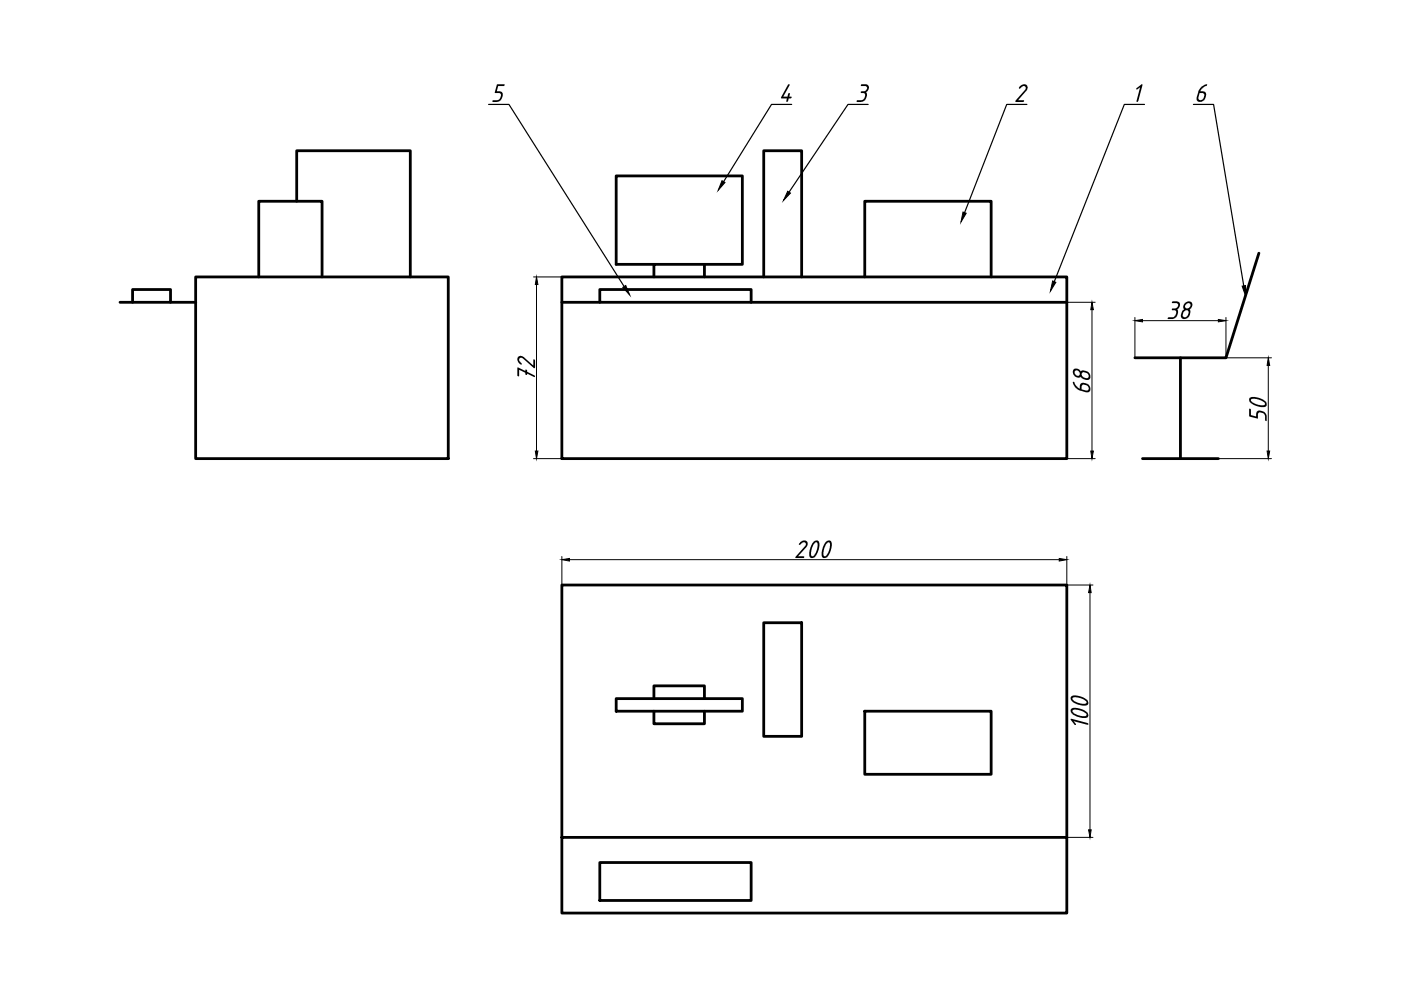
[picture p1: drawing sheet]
<svg xmlns="http://www.w3.org/2000/svg" width="297mm" height="210mm" viewBox="0 0 297 210" stroke-linecap="round" stroke-linejoin="round" font-family="sans-serif">
<g fill="none" stroke="#000" stroke-width=".59">
<path d="M41.5 58.7h53.5v38.5h-53.5zM54.9 58.7v-16h13.4v16M62.9 42.7v-10.7h24.1v26.7M119.1 58.7h107.1v38.5h-107.1zM138.6 58.7v-2.7h10.8v2.7M138.6 56h-8v-18.7h26.8v18.7h-8M161.9 58.7v-26.7h8.1v26.7M183.3 58.7v-16h26.8v16M266.9 53.7l-7 22.2h-19.3M25.4 64.1h16.1M28.1 64.1v-2.7h8.1v2.7M119.1 64.1h107.1"/>
<path d="M127.2 64.1v-2.7h32.1v2.7M250.3 75.9v21.3M242.2 97.2h16.1M161.9 132h8.1v24.1h-8.1zM130.6 148.1h26.8v2.7h-26.8zM138.6 150.8v2.7h10.8v-2.7M138.6 148.1v-2.7h10.8v2.7M183.3 150.8h26.8v13.4h-26.8zM119.1 177.5h107.1v-53.5h-107.1v69.6h107.1v-16.1M127.2 182.9h32.1v8h-32.1z"/>
</g>
<g fill="none" stroke="#000" stroke-width=".21">
<path d="M113.1 58.7h6M113.7 60.3v35.3M226.2 64.1h6M231.5 65.7v29.9M240.6 67.3v8.6M242.2 68h16.1M259.9 67.3v8.6h9.7M268.9 77.5v18.1M113.1 97.2h6M226.2 97.2h6M258.3 97.2h11.3M119.1 118v6"/>
<path d="M120.7 118.7h103.9M226.2 118v6h5.5M231.1 125.6v50.3M226.2 177.5h5.5"/>
</g>
<path d="M113.7 58.7l.3 1.6h-.5zM231.5 64.1l.3 1.6h-.5zM240.6 68l1.6-.3v.5zM258.3 67.7l1.6 .3-1.6 .2zM268.9 75.9l.3 1.6h-.6zM113.5 95.6h.5l-.3 1.6zM231.3 95.6h.5l-.3 1.6zM268.6 95.6h.6l-.3 1.6zM119.1 118.7l1.6-.3v.6zM224.6 118.4l1.6 .3-1.6 .3zM231.1 124l.3 1.6h-.6zM230.8 175.9h.6l-.3 1.6z" fill="#000" stroke="#000" stroke-width=".21"/>
<g fill="#000">
<path d="M109.9 75.6l.5-.2 .7 .3 2 1.8v-1.3h.3v1.8l-.2 .1-2.4-2.2a.49 .49 0 0 0-.7 .2 .49 .49 0 0 0 .2 .7l.1 .1a.23 .23 0 0 1 .2 .3 .23 .23 0 0 1-.2 .2 .23 .23 0 0 1-.2-.3l-.5-.8zM109.7 78l.2-.1 1.5 .8v-.3h.3l.1 .4 1.7 1-.2 .2-1.5-.8v.2l-.3 .1-.1-.1v-.4l-1.3-.6v1.3l-.2 .1-.2-.1zM248.5 64l.2-.1 1.2 .1 .3 .4-.1 .6-.2 .3a.34 .34 0 0 0-.3 .3 .34 .34 0 0 0 .2 .4l-.2 .9-.4 .5-.6 .2h-1l.2-.3 1.1-.1 .3-.3 .2-.6a.45 .45 0 0 0-.4-.5h-.5v-.3l.8-.2a.53 .53 0 0 0 .5-.5 .53 .53 0 0 0-.5-.5h-.8zM264.8 86.7h.3l.1 .2v1.1l1.1 .3 .1-.8 .3-.4 .5-.1 .9 .4 .5 .7-.1 1.2-.3-.2v-.9l-.2-.4-.7-.3a.4 .4 0 0 0-.6 .4l-.1 .9-1.7-.5zM169.5 115.2l.6-.5 .6-.1 .5 .3v.6l-2 2.4h1.2l.1 .3-1.8 .1v-.3l1.9-2.2a.48 .48 0 0 0 .1-.7 .48 .48 0 0 0-.7 .1l-.3 .3a.18 .18 0 0 1-.3 0 .18 .18 0 0 1 .1-.3zM227 152.4l3.5 .9 .3 .3-.3 .1-2.9-.8 .5 .6v.2h-.2l-.9-1z"/>
<path d="M229.5 79a.65 .65 0 0 0 .4 1.1l.4 .1a.57 .57 0 0 0 .6-.6 .57 .57 0 0 0-.6-.6zM227.6 78.3l.3-.2 .8 .2a.45 .45 0 0 0 .7 .3h.7l.6 .3 .5 .7-.1 .6-.3 .3-.5 .1-.7-.3a.5 .5 0 0 0-.8-.2l-.5-.1-.6-.5-.2-.5zM227.9 78.7a.63 .63 0 0 0 .2 .8 .63 .63 0 0 0 .8-.1v-.5a.59 .59 0 0 0-1-.2z"/>
<path d="M251.1 66l-.3 .7a.55 .55 0 0 0 .5 .6 .55 .55 0 0 0 .6-.6l.1-.4a.49 .49 0 0 0-.3-.5 .49 .49 0 0 0-.6 .2zM251.2 64.3l.6-.4 .7 .1 .3 .4v.3l-.3 .7a.42 .42 0 0 0-.1 .6l-.3 1.1-.7 .5h-.5l-.4-.2-.1-.3 .3-1.1a.42 .42 0 0 0 .3-.3 .42 .42 0 0 0-.1-.4v-.4zM251.5 64.4v.1a.53 .53 0 0 0-.1 .8 .53 .53 0 0 0 .9-.2 .5 .5 0 0 0 0-.7 .5 .5 0 0 0-.8 0z"/>
<path d="M229.5 81.6l-.2 .3v.7l1 .2a.57 .57 0 0 0 .6-.6 .57 .57 0 0 0-.6-.5zM227.5 81a.65 .65 0 0 1 .5 .7l.9 .7v-.7l.4-.5h.5l.7 .2 .6 .7v.7l-.3 .3-.5 .1-1.6-.5-.9-.9z"/>
<path d="M265.3 84.6a.74 .74 0 0 0 .8 1l.7 .3h.9a.42 .42 0 0 0 .5-.3 .42 .42 0 0 0-.4-.5l-1.4-.5zM264.9 84.5l.4-.3h.8l1.2 .3 1.1 .8 .2 .7-.4 .3h-.9l-1.3-.4-1.1-.8z"/>
<path d="M172.8 115.1l-.5 .8-.3 1.4a.43 .43 0 0 0 .2 .6 .43 .43 0 0 0 .6-.4l.4-1 .2-.9a.4 .4 0 0 0-.1-.5 .4 .4 0 0 0-.5 0zM172.3 115.1l.5-.5h.6l.3 .4v.8l-.6 1.8-.5 .6-.6 .1a1.21 1.21 0 0 1-.4-1.5z"/>
<path d="M175.5 115l-.6 .9-.3 1.4a.43 .43 0 0 0 .2 .6 .43 .43 0 0 0 .6-.4l.5-1 .1-.9a.4 .4 0 0 0 0-.5 .4 .4 0 0 0-.5-.1zM174.9 115.1l.6-.5h.5l.3 .4 .1 .8-.6 1.8-.5 .6-.6 .1a1.21 1.21 0 0 1-.5-1.5z"/>
<path d="M227.5 150.5a.66 .66 0 0 0 .1 .7 .66 .66 0 0 0 .6 .3l1.5 .3a.42 .42 0 0 0 .5 0 .42 .42 0 0 0 .1-.5l-1.3-.7zM227.1 150.3l.5-.2h.6l1.4 .4 1 .7 .1 .7-.5 .3h-.8l-1.1-.3-.8-.4-.4-.4-.1-.3z"/>
<path d="M227.5 147.9a.59 .59 0 0 0 0 .6 .59 .59 0 0 0 .6 .3l1.1 .4h.8a.38 .38 0 0 0 .4-.3 .38 .38 0 0 0-.4-.4l-1.3-.6zM227.1 147.7l.5-.3h.6l1.4 .4 1 .8 .1 .7-.3 .3h-1l-1.5-.5-.9-.8z"/>
</g>
<g fill="#000">
<path d="M105.3 18l.2-.1h1.5l-.2 .3h-1.2l-.3 1.1 1 .2 .3 .3v.5l-.3 .7-.4 .5-.6 .1-.9-.1 .1-.2h.9a.74 .74 0 0 0 .7-.6l.1-.4a.46 .46 0 0 0-.4-.6h-.9zM182.5 18l.2-.1h1l.4 .2 .1 .6-.3 .6a.49 .49 0 0 0-.1 .7l-.2 .9-.5 .6-.6 .1-.9-.1 .1-.2 1.3-.2 .4-.8a.46 .46 0 0 0-.4-.6h-.5v-.2l.6-.2a.57 .57 0 0 0 .7-.4 .57 .57 0 0 0-.4-.7h-.8zM216.3 18.2l.5-.3h.5l.5 .2 .1 .4-.3 .8-1.7 2h1.2v.2l-.2 .1h-1.6v-.3l2-2.2a.5 .5 0 0 0 0-.8 .5 .5 0 0 0-.8 .2v.1a.24 .24 0 0 1-.3 .2 .24 .24 0 0 1-.2-.2 .24 .24 0 0 1 .2-.2zM240.9 18.8l1.1-.9h.2l-.9 3.5-.2 .2-.1-.2 .7-2.9-.7 .5zM167 18l.4-.1-1.3 2.6h.9l.1-.7 .3-.1-.1 .8h.5l.1 .2-.1 .1-.6 .1-.1 .5-.3 .2-.1-.1 .1-.6h-1.1l-.1-.2z"/>
<path d="M254.3 19.7l-.2 1a.57 .57 0 0 0 .6 .6 .57 .57 0 0 0 .5-.6l.1-.4a.42 .42 0 0 0-.4-.6zM254.6 18.6l.5-.4a.6 .6 0 0 1 .8-.2l-1.1 .8-.3 .4v.1l.9 .1 .3 .4v.4l-.3 .9-.3 .3-.7 .2-.5-.2-.2-.2v-.5l.4-1.4z"/>
</g>
<path d="M103.6 22.1h4.3l24.4 38.6M167.9 22.1h-4.3l-10.2 16.4M184.1 22.1h-4.3l-12.5 18.6M217.7 22.1h-4.3l-8.9 23M242.7 22.1h-4.3l-14.9 37.6M253 22.1h4.3l6.4 38.5" fill="none" stroke="#000" stroke-width=".25"/>
<path d="M153.1 38.3l.6 .4-1.4 1.6zM167 40.6l.6 .3-1.5 1.6zM204.2 45l.7 .2-1.1 1.9zM223.2 59.6l.7 .3-1.2 1.8zM132 60.9l.7-.4 .8 2.1zM263.4 60.7l.7-.2v2.2z" fill="#000" stroke="#000" stroke-width=".21"/>
</svg>
